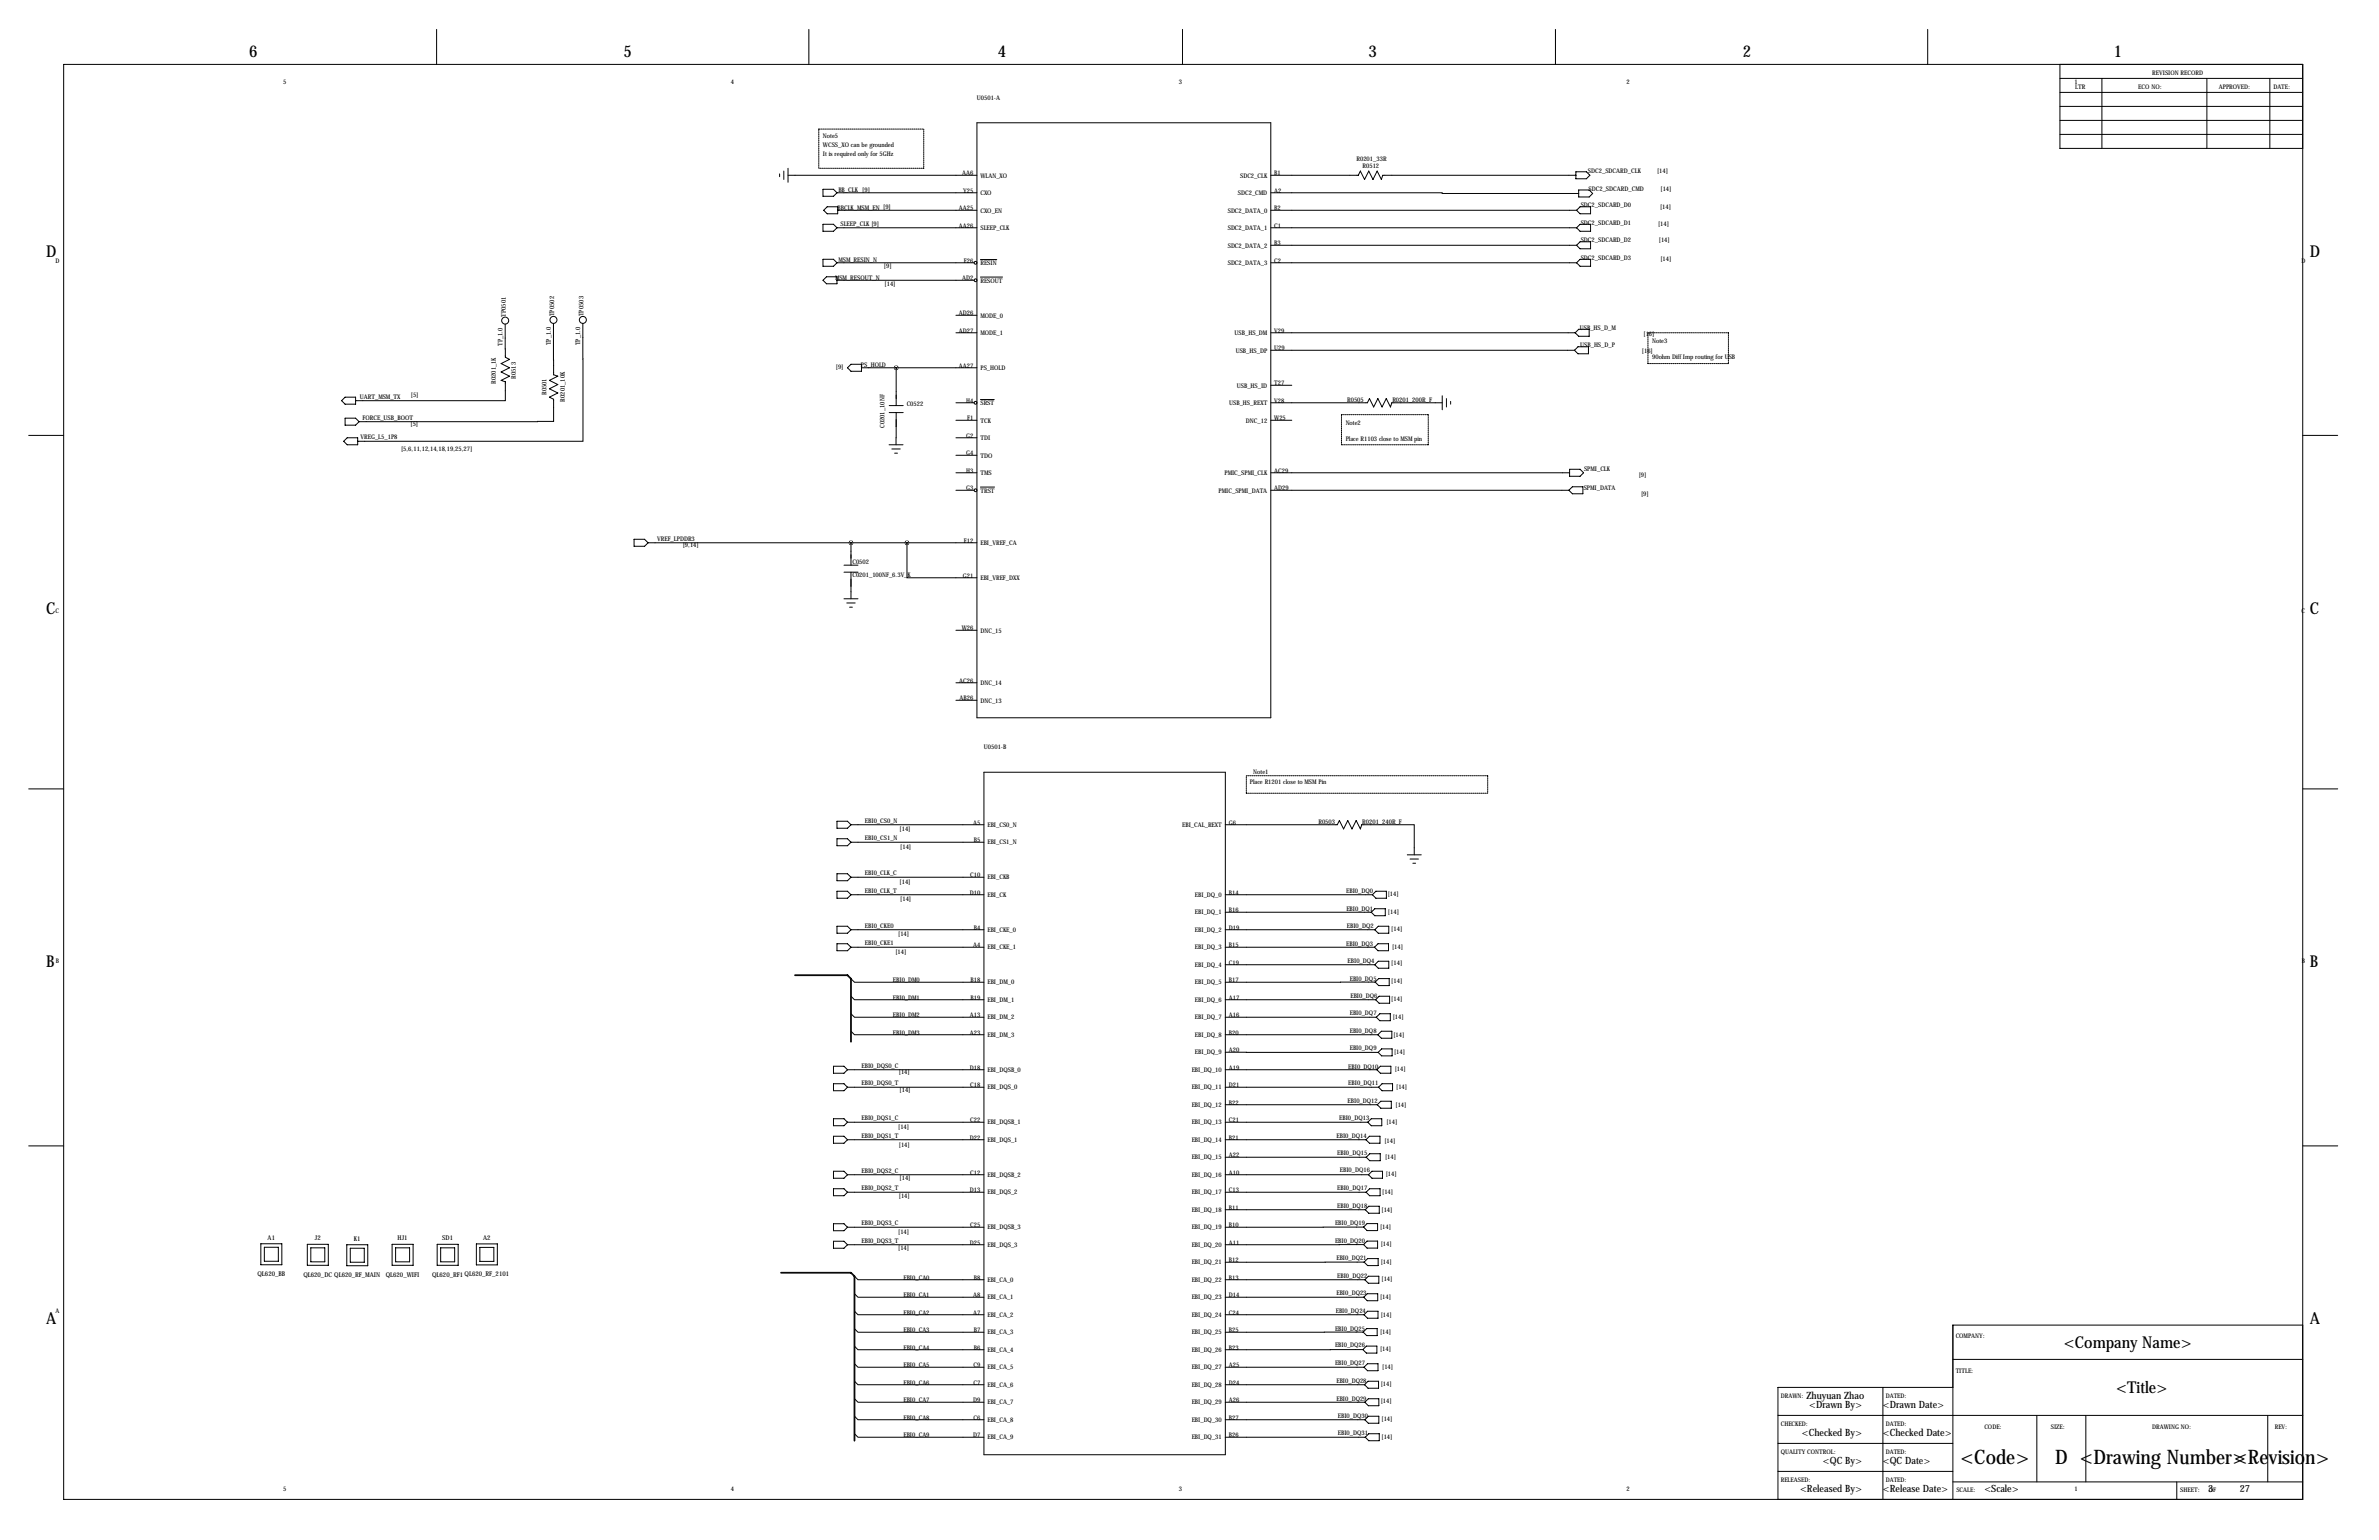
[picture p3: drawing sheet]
<svg xmlns="http://www.w3.org/2000/svg" width="864mm" height="559mm" viewBox="0 0 864 559" stroke-linecap="round" stroke-linejoin="round" font-family="sans-serif">
<defs><g id="words">
<g font-size="7.3">
<text x="711.7" y="531.4">&lt;Code&gt;</text>
<text x="746" y="531.4">D &lt;Drawing Number&gt;</text>
<text x="811" y="531.4">&lt;Revision&gt;</text>
</g>
<g font-size="5.9">
<text x="90.4" y="20.8">6</text>
<text x="226.3" y="20.8">5</text>
<text x="362.2" y="20.8">4</text>
<text x="496.8" y="20.8">3</text>
<text x="632.7" y="20.8">2</text>
<text x="767.3" y="20.8">1</text>
<text x="16.8" y="93.2">D</text>
<text x="838.5" y="93.2">D</text>
<text x="16.8" y="222.8">C</text>
<text x="838.5" y="222.8">C</text>
<text x="16.8" y="351">B</text>
<text x="838.5" y="351">B</text>
<text x="16.8" y="480.6">A</text>
<text x="838.5" y="480.6">A</text>
<text x="749.2" y="489">&lt;Company Name&gt;</text>
<text x="768.2" y="505.5">&lt;Title&gt;</text>
</g>
<g font-size="3.6">
<text x="655.7" y="507.7">Zhuyuan Zhao</text>
<text x="656.8" y="511">&lt;Drawn By&gt;</text>
<text x="683.5" y="511">&lt;Drawn Date&gt;</text>
<text x="654.1" y="521.2">&lt;Checked By&gt;</text>
<text x="683.5" y="521.2">&lt;Checked Date&gt;</text>
<text x="661.8" y="531.4">&lt;QC By&gt;</text>
<text x="683.5" y="531.4">&lt;QC Date&gt;</text>
<text x="653.5" y="541.5">&lt;Released By&gt;</text>
<text x="683.5" y="541.5">&lt;Release Date&gt;</text>
<text x="720.3" y="541.5">&lt;Scale&gt;</text>
<text x="801.6" y="541.5">3</text>
<text x="813.1" y="541.5">27</text>
</g>
<g font-size="2.4">
<text x="97.1" y="449.8">A1</text>
<text x="114.3" y="450">J2</text>
<text x="144.3" y="450">HJ1</text>
<text x="160.5" y="450">SD1</text>
<text x="175.4" y="449.8">A2</text>
<text x="128.5" y="450.1">K1</text>
<text x="93.5" y="463.1">QL620_BB</text>
<text x="110.1" y="463.3">QL620_DC QL620_RF_MAIN</text>
<text x="140" y="463.3">QL620_WIFI</text>
<text x="156.9" y="463.3">QL620_RF1 QL620_RF_2101</text>
</g>
<g font-size="2.3">
<text x="781.3" y="27.2">REVISION RECORD</text>
<text x="102.8" y="30.5">5</text>
<text x="265.3" y="30.5">4</text>
<text x="427.9" y="30.5">3</text>
<text x="590.5" y="30.5">2</text>
<text x="753" y="30.5">1</text>
<text x="753.4" y="32.3">LTR</text>
<text x="776.2" y="32.3">ECO NO:</text>
<text x="805.4" y="32.3">APPROVED:</text>
<text x="825.2" y="32.3">DATE:</text>
<text x="354.6" y="36.2">U0501-A</text>
<text x="298.8" y="50.1">Note5</text>
<text x="298.8" y="53.4">WCSS_XO can be grounded</text>
<text x="298.8" y="56.7">It is required only for 5GHz</text>
<text x="492.4" y="58.5">R0201_33R</text>
<text x="349.3" y="63.6">AA6</text>
<text x="355.9" y="64.4">WLAN_XO</text>
<text x="450.2" y="64.4">SDC2_CLK</text>
<text x="462.6" y="63.6">B1</text>
<text x="494.6" y="61.1">R0512</text>
<text x="576.4" y="62.8">SDC2_SDCARD_CLK</text>
<text x="601.5" y="62.7">[14]</text>
<text x="304.3" y="69.7">BB_CLK [9]</text>
<text x="349.7" y="70">Y25</text>
<text x="355.9" y="70.8">CXO</text>
<text x="449.4" y="70.8">SDC2_CMD</text>
<text x="462.6" y="70">A2</text>
<text x="576.7" y="69.4">SDC2_SDCARD_CMD</text>
<text x="602.8" y="69.3">[14]</text>
<text x="304" y="76">BBCLK_MSM_EN [9]</text>
<text x="348.1" y="76.3">AA25</text>
<text x="355.9" y="77.1">CXO_EN</text>
<text x="445.7" y="77.1">SDC2_DATA_0</text>
<text x="462.6" y="76.3">B2</text>
<text x="573.8" y="75.3">SDC2_SDCARD_D0</text>
<text x="602.6" y="75.9">[14]</text>
<text x="305.1" y="81.9">SLEEP_CLK [9]</text>
<text x="348.1" y="82.7">AA26</text>
<text x="355.9" y="83.5">SLEEP_CLK</text>
<text x="445.7" y="83.5">SDC2_DATA_1</text>
<text x="462.6" y="82.7">C1</text>
<text x="573.8" y="81.6">SDC2_SDCARD_D1</text>
<text x="601.9" y="82">[14]</text>
<text x="445.7" y="89.8">SDC2_DATA_2</text>
<text x="462.6" y="89">B3</text>
<text x="573.8" y="88">SDC2_SDCARD_D2</text>
<text x="602.2" y="87.8">[14]</text>
<text x="20.1" y="95.3">D</text>
<text x="304.3" y="95.1">MSM_RESIN_N</text>
<text x="349.9" y="95.4">F26</text>
<text x="462.6" y="95.4">C2</text>
<text x="573.8" y="94.3">SDC2_SDCARD_D3</text>
<text x="602.7" y="94.7">[14]</text>
<text x="835.4" y="95.3">D</text>
<text x="303.1" y="101.4">MSM_RESOUT_N</text>
<text x="320.9" y="97.2">[9]</text>
<text x="349.3" y="101.7">AD2</text>
<text x="355.9" y="96.2">RESIN</text>
<text x="445.7" y="96.2">SDC2_DATA_3</text>
<text x="321.1" y="103.8">[14]</text>
<text x="355.9" y="102.5">RESOUT</text>
<text x="183.6" y="115" transform="rotate(-90 183.6 115)">TP0501</text>
<text x="201.2" y="114.7" transform="rotate(-90 201.2 114.7)">TP0502</text>
<text x="211.8" y="114.7" transform="rotate(-90 211.8 114.7)">TP0503</text>
<text x="348.1" y="114.4">AD26</text>
<text x="355.9" y="115.2">MODE_0</text>
<text x="573.5" y="119.7">USB_HS_D_M</text>
<text x="182.4" y="125.5" transform="rotate(-90 182.4 125.5)">TP_1.0</text>
<text x="199.9" y="125.3" transform="rotate(-90 199.9 125.3)">TP_1.0</text>
<text x="210.6" y="125.3" transform="rotate(-90 210.6 125.3)">TP_1.0</text>
<text x="348.1" y="120.8">AD27</text>
<text x="355.9" y="121.6">MODE_1</text>
<text x="448.2" y="121.6">USB_HS_DM</text>
<text x="462.6" y="120.8">V29</text>
<text x="596.6" y="121.9">[16]</text>
<text x="599.7" y="124.6">Note3</text>
<text x="448.6" y="127.9">USB_HS_DP</text>
<text x="462.6" y="127.1">U29</text>
<text x="573.6" y="126.1">USB_HS_D_P</text>
<text x="596" y="128.2">[16]</text>
<text x="599.7" y="130.4">90ohm Diff Imp routing for USB</text>
<text x="187.3" y="137.4" transform="rotate(-90 187.3 137.4)">R0513</text>
<text x="303.4" y="134">[9]</text>
<text x="312.5" y="133.2">PS_HOLD</text>
<text x="348.1" y="133.5">AA27</text>
<text x="355.9" y="134.3">PS_HOLD</text>
<text x="180" y="139.3" transform="rotate(-90 180 139.3)">R0201_1K</text>
<text x="198.4" y="143.3" transform="rotate(-90 198.4 143.3)">R0501</text>
<text x="449" y="140.6">USB_HS_ID</text>
<text x="462.6" y="139.8">T27</text>
<text x="130.6" y="144.9">UART_MSM_TX</text>
<text x="149.1" y="144.2">[5]</text>
<text x="205" y="145.7" transform="rotate(-90 205 145.7)">R0201_10K</text>
<text x="329.1" y="147.4">C0522</text>
<text x="350.7" y="146.2">H4</text>
<text x="355.9" y="147">SRST</text>
<text x="446.2" y="147">USB_HS_REXT</text>
<text x="462.6" y="146.2">V28</text>
<text x="489" y="145.9">R0505</text>
<text x="505.4" y="145.9">R0201_200R_F</text>
<text x="131.6" y="152.5">FORCE_USB_BOOT</text>
<text x="149" y="154.6">[5]</text>
<text x="321.1" y="155.3" transform="rotate(-90 321.1 155.3)">C0201_10NF</text>
<text x="351.1" y="152.5">F1</text>
<text x="355.9" y="153.3">TCK</text>
<text x="452.3" y="153.3">DNC_12</text>
<text x="462.6" y="152.5">W25</text>
<text x="488.5" y="154.3">Note2</text>
<text x="130.9" y="159.4">VREG_L5_1P8</text>
<text x="350.7" y="158.9">G2</text>
<text x="355.9" y="159.7">TDI</text>
<text x="488.5" y="160.1">Place R1103 close to MSM pin</text>
<text x="145.6" y="163.8">[5,6,11,12,14,18,19,25,27]</text>
<text x="350.7" y="165.2">G4</text>
<text x="355.9" y="166">TDO</text>
<text x="350.7" y="171.6">H3</text>
<text x="355.9" y="172.4">TMS</text>
<text x="444.5" y="172.4">PMIC_SPMI_CLK</text>
<text x="462.6" y="171.6">AC29</text>
<text x="575" y="170.8">SPMI_CLK</text>
<text x="594.9" y="172.9">[9]</text>
<text x="350.7" y="177.9">G3</text>
<text x="355.9" y="178.7">TRST</text>
<text x="442.4" y="178.7">PMIC_SPMI_DATA</text>
<text x="462.6" y="177.9">AD29</text>
<text x="574.9" y="177.7">SPMI_DATA</text>
<text x="595.7" y="179.8">[9]</text>
<text x="238.6" y="196.2">VREF_LPDDR3</text>
<text x="349.9" y="197">F12</text>
<text x="355.9" y="197.8">EBI_VREF_CA</text>
<text x="247.8" y="198.3">[9,14]</text>
<text x="309.4" y="204.6">C0502</text>
<text x="309.4" y="209.5">C0201_100NF_6.3V_K</text>
<text x="349.5" y="209.7">G21</text>
<text x="355.9" y="210.5">EBI_VREF_DXX</text>
<text x="20.2" y="222.3">C</text>
<text x="835.5" y="222.3">C</text>
<text x="349.1" y="228.7">W26</text>
<text x="355.9" y="229.5">DNC_15</text>
<text x="348.2" y="247.8">AC26</text>
<text x="355.9" y="248.6">DNC_14</text>
<text x="348.4" y="254.1">AB26</text>
<text x="355.9" y="254.9">DNC_13</text>
<text x="357.2" y="271.8">U0501-B</text>
<text x="455" y="280.7">Note1</text>
<text x="453.7" y="284.5">Place R1201 close to MSM Pin</text>
<text x="314" y="298.5">EBI0_CS0_N</text>
<text x="353.3" y="299.3">A5</text>
<text x="446.1" y="299.3">G6</text>
<text x="478.6" y="299">R0503</text>
<text x="494.5" y="299">R0201_240R_F</text>
<text x="314" y="304.9">EBI0_CS1_N</text>
<text x="326.5" y="301.6">[14]</text>
<text x="353.5" y="305.6">B5</text>
<text x="358.4" y="300.1">EBI_CS0_N</text>
<text x="429.2" y="300.1">EBI_CAL_REXT</text>
<text x="326.8" y="308.2">[14]</text>
<text x="358.4" y="306.4">EBI_CS1_N</text>
<text x="314" y="317.6">EBI0_CLK_C</text>
<text x="314" y="323.9">EBI0_CLK_T</text>
<text x="326.5" y="320.7">[14]</text>
<text x="352.2" y="318.3">C10</text>
<text x="358.4" y="319.1">EBI_CKB</text>
<text x="326.8" y="327">[14]</text>
<text x="352.1" y="324.7">D10</text>
<text x="358.4" y="325.5">EBI_CK</text>
<text x="433.8" y="325.5">EBI_DQ_0</text>
<text x="446.1" y="324.7">B14</text>
<text x="488.7" y="324.1">EBI0_DQ0</text>
<text x="503.8" y="325.2">[14]</text>
<text x="433.8" y="331.8">EBI_DQ_1</text>
<text x="446.1" y="331">B16</text>
<text x="488.7" y="330.4">EBI0_DQ1</text>
<text x="503.8" y="331.7">[14]</text>
<text x="314" y="336.6">EBI0_CKE0</text>
<text x="326" y="339.5">[14]</text>
<text x="353.5" y="337.4">B4</text>
<text x="358.4" y="338.2">EBI_CKE_0</text>
<text x="433.8" y="338.2">EBI_DQ_2</text>
<text x="446.1" y="337.4">D19</text>
<text x="488.9" y="336.8">EBI0_DQ2</text>
<text x="505.1" y="337.9">[14]</text>
<text x="314" y="343">EBI0_CKE1</text>
<text x="325" y="346.3">[14]</text>
<text x="353.3" y="343.7">A4</text>
<text x="358.4" y="344.5">EBI_CKE_1</text>
<text x="433.8" y="344.5">EBI_DQ_3</text>
<text x="446.1" y="343.7">B15</text>
<text x="488.7" y="343.2">EBI0_DQ3</text>
<text x="505.3" y="344.2">[14]</text>
<text x="20.2" y="349.3">B</text>
<text x="433.8" y="350.9">EBI_DQ_4</text>
<text x="446.1" y="350.1">C19</text>
<text x="489.2" y="349.3">EBI0_DQ4</text>
<text x="505.1" y="350.3">[14]</text>
<text x="835.6" y="349.3">B</text>
<text x="324.2" y="356.4">EBI0_DM0</text>
<text x="352.3" y="356.4">B18</text>
<text x="358.4" y="357.2">EBI_DM_0</text>
<text x="433.8" y="357.2">EBI_DQ_5</text>
<text x="446.1" y="356.4">B17</text>
<text x="490" y="355.9">EBI0_DQ5</text>
<text x="505.1" y="356.7">[14]</text>
<text x="324.2" y="362.8">EBI0_DM1</text>
<text x="352.3" y="362.8">B19</text>
<text x="358.4" y="363.6">EBI_DM_1</text>
<text x="433.8" y="363.6">EBI_DQ_6</text>
<text x="446.1" y="362.8">A17</text>
<text x="490.2" y="362">EBI0_DQ6</text>
<text x="505.1" y="363.3">[14]</text>
<text x="324.2" y="369.1">EBI0_DM2</text>
<text x="352.1" y="369.1">A13</text>
<text x="358.4" y="369.9">EBI_DM_2</text>
<text x="433.8" y="369.9">EBI_DQ_7</text>
<text x="446.1" y="369.1">A16</text>
<text x="490" y="368.3">EBI0_DQ7</text>
<text x="505.6" y="369.6">[14]</text>
<text x="324.2" y="375.5">EBI0_DM3</text>
<text x="352.1" y="375.5">A23</text>
<text x="358.4" y="376.3">EBI_DM_3</text>
<text x="433.8" y="376.3">EBI_DQ_8</text>
<text x="446.1" y="375.5">B20</text>
<text x="490" y="374.9">EBI0_DQ8</text>
<text x="505.8" y="376.2">[14]</text>
<text x="433.8" y="382.6">EBI_DQ_9</text>
<text x="446.1" y="381.8">A20</text>
<text x="490" y="381">EBI0_DQ9</text>
<text x="506.1" y="382.3">[14]</text>
<text x="312.7" y="387.4">EBI0_DQS0_C</text>
<text x="326.3" y="389.8">[14]</text>
<text x="352.1" y="388.2">D18</text>
<text x="358.4" y="389">EBI_DQSB_0</text>
<text x="432.6" y="389">EBI_DQ_10</text>
<text x="446.1" y="388.2">A19</text>
<text x="489.5" y="387.9">EBI0_DQ10</text>
<text x="506.3" y="388.7">[14]</text>
<text x="312.7" y="393.8">EBI0_DQS0_T</text>
<text x="352.2" y="394.5">C18</text>
<text x="358.4" y="395.3">EBI_DQS_0</text>
<text x="432.6" y="395.3">EBI_DQ_11</text>
<text x="446.1" y="394.5">D21</text>
<text x="489.5" y="393.7">EBI0_DQ11</text>
<text x="506.8" y="395">[14]</text>
<text x="326.5" y="396.4">[14]</text>
<text x="432.6" y="401.7">EBI_DQ_12</text>
<text x="446.1" y="400.9">B22</text>
<text x="489.2" y="400.1">EBI0_DQ12</text>
<text x="506.6" y="401.6">[14]</text>
<text x="312.7" y="406.5">EBI0_DQS1_C</text>
<text x="352.2" y="407.2">C22</text>
<text x="446.1" y="407.2">C21</text>
<text x="486.2" y="406.4">EBI0_DQ13</text>
<text x="503.3" y="408">[14]</text>
<text x="312.7" y="412.8">EBI0_DQS1_T</text>
<text x="326" y="409.6">[14]</text>
<text x="352.1" y="413.6">D22</text>
<text x="358.4" y="408">EBI_DQSB_1</text>
<text x="432.6" y="408">EBI_DQ_13</text>
<text x="446.1" y="413.6">B21</text>
<text x="485.2" y="413.1">EBI0_DQ14</text>
<text x="326.3" y="416.2">[14]</text>
<text x="358.4" y="414.4">EBI_DQS_1</text>
<text x="432.6" y="414.4">EBI_DQ_14</text>
<text x="446.1" y="419.9">A22</text>
<text x="485.4" y="419.1">EBI0_DQ15</text>
<text x="502.6" y="414.6">[14]</text>
<text x="312.7" y="425.5">EBI0_DQS2_C</text>
<text x="432.6" y="420.7">EBI_DQ_15</text>
<text x="486.4" y="425.2">EBI0_DQ16</text>
<text x="502.8" y="420.7">[14]</text>
<text x="312.7" y="431.9">EBI0_DQS2_T</text>
<text x="326.5" y="428.1">[14]</text>
<text x="352.2" y="426.3">C12</text>
<text x="358.4" y="427.1">EBI_DQSB_2</text>
<text x="432.6" y="427.1">EBI_DQ_16</text>
<text x="446.1" y="426.3">A10</text>
<text x="485.4" y="431.8">EBI0_DQ17</text>
<text x="503" y="426.8">[14]</text>
<text x="326.3" y="434.7">[14]</text>
<text x="352.1" y="432.6">D13</text>
<text x="358.4" y="433.4">EBI_DQS_2</text>
<text x="432.6" y="433.4">EBI_DQ_17</text>
<text x="446.1" y="432.6">C13</text>
<text x="501.8" y="433.4">[14]</text>
<text x="432.6" y="439.8">EBI_DQ_18</text>
<text x="446.1" y="439">B11</text>
<text x="485.4" y="438.4">EBI0_DQ18</text>
<text x="501.5" y="439.7">[14]</text>
<text x="312.7" y="444.6">EBI0_DQS3_C</text>
<text x="326" y="447.7">[14]</text>
<text x="352.2" y="445.3">C25</text>
<text x="358.4" y="446.1">EBI_DQSB_3</text>
<text x="432.6" y="446.1">EBI_DQ_19</text>
<text x="446.1" y="445.3">B10</text>
<text x="484.6" y="444.5">EBI0_DQ19</text>
<text x="501" y="445.8">[14]</text>
<text x="312.7" y="450.9">EBI0_DQS3_T</text>
<text x="326" y="453.5">[14]</text>
<text x="352.1" y="451.7">D25</text>
<text x="358.4" y="452.5">EBI_DQS_3</text>
<text x="432.6" y="452.5">EBI_DQ_20</text>
<text x="446.1" y="451.7">A11</text>
<text x="484.6" y="450.9">EBI0_DQ20</text>
<text x="501.3" y="452.2">[14]</text>
<text x="432.6" y="458.8">EBI_DQ_21</text>
<text x="446.1" y="458">B12</text>
<text x="485.1" y="457.2">EBI0_DQ21</text>
<text x="501.3" y="458.5">[14]</text>
<text x="328" y="464.4">EBI0_CA0</text>
<text x="353.5" y="464.4">B8</text>
<text x="358.4" y="465.2">EBI_CA_0</text>
<text x="432.6" y="465.2">EBI_DQ_22</text>
<text x="446.1" y="464.4">B13</text>
<text x="485.4" y="463.8">EBI0_DQ22</text>
<text x="501.5" y="464.9">[14]</text>
<text x="328" y="470.7">EBI0_CA1</text>
<text x="353.3" y="470.7">A8</text>
<text x="358.4" y="471.5">EBI_CA_1</text>
<text x="432.6" y="471.5">EBI_DQ_23</text>
<text x="446.1" y="470.7">D14</text>
<text x="485.1" y="469.9">EBI0_DQ23</text>
<text x="501" y="471.2">[14]</text>
<text x="20.1" y="476.3">A</text>
<text x="328" y="477.1">EBI0_CA2</text>
<text x="353.3" y="477.1">A7</text>
<text x="358.4" y="477.9">EBI_CA_2</text>
<text x="432.6" y="477.9">EBI_DQ_24</text>
<text x="446.1" y="477.1">C24</text>
<text x="484.9" y="476.3">EBI0_DQ24</text>
<text x="501.3" y="477.8">[14]</text>
<text x="328" y="483.4">EBI0_CA3</text>
<text x="353.5" y="483.4">B7</text>
<text x="358.4" y="484.2">EBI_CA_3</text>
<text x="432.6" y="484.2">EBI_DQ_25</text>
<text x="446.1" y="483.4">B25</text>
<text x="484.6" y="482.9">EBI0_DQ25</text>
<text x="501" y="484.2">[14]</text>
<text x="709.9" y="485.6">COMPANY:</text>
<text x="328" y="489.8">EBI0_CA4</text>
<text x="353.5" y="489.8">B6</text>
<text x="358.4" y="490.6">EBI_CA_4</text>
<text x="432.6" y="490.6">EBI_DQ_26</text>
<text x="446.1" y="489.8">B23</text>
<text x="484.6" y="488.7">EBI0_DQ26</text>
<text x="501" y="490.3">[14]</text>
<text x="328" y="496.1">EBI0_CA5</text>
<text x="353.4" y="496.1">C9</text>
<text x="358.4" y="496.9">EBI_CA_5</text>
<text x="432.6" y="496.9">EBI_DQ_27</text>
<text x="446.1" y="496.1">A25</text>
<text x="484.6" y="495.3">EBI0_DQ27</text>
<text x="501.8" y="496.9">[14]</text>
<text x="328" y="502.5">EBI0_CA6</text>
<text x="353.4" y="502.5">C7</text>
<text x="358.4" y="503.3">EBI_CA_6</text>
<text x="432.6" y="503.3">EBI_DQ_28</text>
<text x="446.1" y="502.5">D24</text>
<text x="485.1" y="501.9">EBI0_DQ28</text>
<text x="501.3" y="503">[14]</text>
<text x="709.9" y="498.3">TITLE:</text>
<text x="328" y="508.8">EBI0_CA7</text>
<text x="353.3" y="508.8">D9</text>
<text x="358.4" y="509.6">EBI_CA_7</text>
<text x="432.6" y="509.6">EBI_DQ_29</text>
<text x="446.1" y="508.8">A26</text>
<text x="485.1" y="508.3">EBI0_DQ29</text>
<text x="501.3" y="509.1">[14]</text>
<text x="646.4" y="507.2">DRAWN:</text>
<text x="684.5" y="507.2">DATED:</text>
<text x="328" y="515.2">EBI0_CA8</text>
<text x="353.4" y="515.2">C6</text>
<text x="358.4" y="516">EBI_CA_8</text>
<text x="432.6" y="516">EBI_DQ_30</text>
<text x="446.1" y="515.2">B27</text>
<text x="485.6" y="514.4">EBI0_DQ30</text>
<text x="501.5" y="515.7">[14]</text>
<text x="328" y="521.5">EBI0_CA9</text>
<text x="353.3" y="521.5">D7</text>
<text x="446.1" y="521.5">B26</text>
<text x="485.6" y="520.7">EBI0_DQ31</text>
<text x="646.4" y="517.4">CHECKED:</text>
<text x="684.5" y="517.4">DATED:</text>
<text x="720.3" y="518.7">CODE:</text>
<text x="744.5" y="518.7">SIZE:</text>
<text x="781.3" y="518.7">DRAWING NO:</text>
<text x="825.8" y="518.7">REV:</text>
<text x="358.4" y="522.3">EBI_CA_9</text>
<text x="432.6" y="522.3">EBI_DQ_31</text>
<text x="501.5" y="522.3">[14]</text>
<text x="646.4" y="527.6">QUALITY CONTROL:</text>
<text x="684.5" y="527.6">DATED:</text>
<text x="646.4" y="537.7">RELEASED:</text>
<text x="684.5" y="537.7">DATED:</text>
<text x="102.8" y="541.1">5</text>
<text x="265.3" y="541.1">4</text>
<text x="427.9" y="541.1">3</text>
<text x="590.5" y="541.1">2</text>
<text x="710.2" y="541.5">SCALE:</text>
<text x="753" y="541.1">1</text>
<text x="791.5" y="541.5">SHEET:</text>
<text x="801.9" y="541.5">OF</text>
</g>
</g></defs>
<g fill="none" stroke="#000" stroke-width=".36" stroke-dasharray=".4 .4">
<path d="M297.2 46.8h38.1M335.3 46.8v14.3M297.2 61.1v-14.3M335.3 61.1h-38.1M598.2 131.9v-11.1M598.2 120.8h29.2M627.4 120.8v11.1M627.4 131.9h-29.2M487 150.5h31.5M518.5 150.5v10.9M487 161.4v-10.9M518.5 161.4h-31.5"/>
<path d="M452.4 287.8v-6.3M452.4 281.5h87.7M540.1 281.5v6.3M540.1 287.8h-87.7"/>
</g>
<g fill="none" stroke="#000" stroke-width=".36">
<path d="M158.5 10.7v12.7M293.6 10.7v12.7M429.3 10.7v12.7M564.6 10.7v12.7M699.8 10.7v12.7M23.1 23.4h812.8v520.7h-812.8zM747.8 23.4v30.4h88.1M747.8 38.6h88.1M747.8 33.5h88.1M747.8 28.4h88.1M763 28.4v25.4M801.1 28.4v25.4"/>
<path d="M824 28.4v25.4M354.6 44.6h106.7v215.9h-106.7zM747.8 48.8h88.1M747.8 43.7h88.1M283 63.1v1M284.5 62.1v3M286.1 63.6h68.5M286.1 61.1v5M298.8 68.7h3.8l1.2 1.3-1.2 1.2h-3.8zM299 76.3l1.3-1.3h3.8v2.6h-3.8zM303.8 70h50.8M304.1 76.3h50.5"/>
<path d="M461.3 70l111.8 .2M461.3 63.6h31.8l.7-1.5 1.6 3 1.5-3 1.5 3 1.5-3 1.5 3 .6-1.5h70.1M461.3 76.3h111M572.1 62.3h3.8l1.2 1.3-1.2 1.3h-3.8zM572.3 76.3l1.3-1.3h3.8v2.6h-3.8zM573.1 68.9h3.8l1.3 1.3-1.3 1.3h-3.8zM298.8 94.1h3.8l1.2 1.3-1.2 1.2h-3.8zM298.8 81.4h3.8l1.2 1.3-1.2 1.2h-3.8zM303.8 95.4h49.8M303.8 82.7h50.8M355.9 94.2h5.9M461.3 95.4h111"/>
<path d="M461.3 82.7h111M461.3 89h111M572.3 95.4l1.3-1.3h3.8v2.5h-3.8zM572.3 82.7l1.3-1.3h3.8v2.5h-3.8zM572.3 89l1.3-1.3h3.8v2.6h-3.8zM183.4 117.6v12l1.6 .8-3.1 1.5 3.1 1.6-3.1 1.5 3.1 1.5-3.1 1.5 1.5 .5v6.9h-54.3M200.9 117.3l.1 18.7 1.5 .5-3.1 1.5 3.1 1.5-3.1 1.6 3.1 1.5-3.1 1.5 1.6 .8v8l-70.6 .1M211.6 117.3v42.8h-81.8M298.8 101.7l1.2-1.3h3.8v2.6h-3.8zM303.8 101.7h49.8M347 114.4h7.6M355.9 100.5h8"/>
<path d="M573.1 119.5h3.8v2.5h-3.8l-1.3-1.2zM307.6 133.5l1.3-1.3h3.8v2.5h-3.8zM312.7 133.5h41.9M325.3 133.5v13.7M347 120.8h7.6M461.3 120.8h110.5M461.3 139.8h7.6M461.3 127.1h110.3M572.8 125.8h3.8v2.6h-3.8l-1.2-1.3zM10.4 158h12.7M125.3 151.7h3.8l1.3 1.3-1.3 1.3h-3.8zM125.3 144.1h3.8v2.6h-3.8l-1.3-1.3z"/>
<path d="M322.8 147.2h5.1M322.8 149.7h5.1M325.3 149.7v11.7M347 152.5h7.6M347 146.2h6.6M347 158.9h7.6M355.9 145h5M461.3 152.5h7.6M461.3 146.2h35.1l.7-1.6 1.6 3.1 1.5-3.1 1.5 3.1 1.5-3.1 1.5 3.1 .6-1.5h18.2M523.5 143.6v5.1M525.1 144.6v3.1M526.6 145.6v1.1"/>
<path d="M835.9 158h12.7M124.8 160.1l1.2-1.2h3.8v2.5h-3.8zM322.7 161.4h5.1M323.7 162.9h3.1M324.8 164.4h1M347 171.6h7.6M347 177.9h6.6M347 165.2h7.6M355.9 176.7h5.1M461.3 171.6h108.5M461.3 177.9h108.2M569.8 170.3h3.8l1.3 1.3-1.3 1.2h-3.8z"/>
<path d="M570.8 176.6h3.8v2.6h-3.8l-1.3-1.3zM230.2 195.7h3.8l1.3 1.3-1.3 1.2h-3.8zM235.3 197h119.3M308.9 197v8.1M329.2 197v12.7h25.4M306.4 205.1h5.1M306.4 207.6h5.1M306.4 217.3h5.1M307.4 218.8h3M308.9 207.6v9.7M308.4 220.3h1M347 228.7h7.6"/>
<path d="M347 254.1h7.6M347 247.8h7.6M10.4 286.3h12.7M303.8 298h3.8l1.3 1.3-1.3 1.2h-3.8zM308.9 299.3h48.3M357.2 280.2h87.6v247.7h-87.6zM444.8 299.3h40.6l.8-1.6 1.5 3.1 1.6-3.1 1.5 3.1 1.5-3.1 1.5 3.1 .5-1.5h19.1v10.9M835.9 286.3h12.7M303.8 304.3h3.8l1.3 1.3-1.3 1.3h-3.8zM303.8 317h3.8l1.3 1.3-1.3 1.3h-3.8zM308.9 305.6h48.3M308.9 318.3h48.3"/>
<path d="M510.8 310.2h5.1M511.9 311.7h3M512.9 313.2h1M303.8 323.4h3.8l1.3 1.3-1.3 1.2h-3.8zM303.8 336.1h3.8l1.3 1.3-1.3 1.2h-3.8zM308.9 337.4h48.3M308.9 324.7h48.3M444.8 337.4h54.3M444.8 331h53M444.8 324.7h53.4M499.1 329.7h3.8v2.6h-3.8l-1.3-1.3zM499.5 323.4h3.8v2.5h-3.8l-1.3-1.2z"/>
<path d="M500.3 336.1h3.8v2.5h-3.8l-1.2-1.2zM303.8 342.4h3.8l1.3 1.3-1.3 1.3h-3.8zM308.9 355.1l1.3 1.3h47M308.9 343.7h48.3M444.8 343.7h54.2M444.8 350.1h54.3M499.2 356.4h-54.4M500.2 342.4h3.8v2.6h-3.8l-1.2-1.3zM500.3 348.8h3.8v2.5h-3.8l-1.2-1.2zM500.5 355.1h3.8v2.5h-3.8l-1.3-1.2zM308.9 374.2l1.3 1.3h47M308.9 367.8l1.3 1.3h47"/>
<path d="M308.9 361.5l1.3 1.3h47M444.8 375.5h55.4M444.8 369.1h54.8M444.8 362.8h54.6M500.6 361.5h3.8v2.5h-3.8l-1.2-1.2zM500.9 367.8h3.8v2.6h-3.8l-1.3-1.3zM501.4 374.2h3.9v2.5h-3.9l-1.2-1.2zM302.6 393.2h3.8l1.2 1.3-1.2 1.3h-3.8zM302.6 386.9h3.8l1.2 1.3-1.2 1.2h-3.8zM307.6 394.5h49.6M307.6 388.2h49.6M444.8 381.8l55.5 .1"/>
<path d="M444.8 394.5h55.6M444.8 388.2h55M500.4 394.5l1.3-1.3h3.8v2.6h-3.8zM501.1 386.9h3.8v2.5h-3.8l-1.3-1.2zM501.2 399.6h3.9v2.5h-3.9l-1.2-1.2zM501.5 380.6h3.9v2.5h-3.9l-1.2-1.2zM10.4 415.8h12.7M302.6 405.9h3.8l1.2 1.3-1.2 1.3h-3.8zM302.6 412.3h3.8l1.2 1.3-1.2 1.2h-3.8zM307.6 413.6h49.6M307.6 407.2h49.6M444.8 419.9h51.2"/>
<path d="M444.8 413.6h51.1M444.8 407.2h51.7M444.8 400.9h55.2M495.9 413.6l1.2-1.3h3.8v2.5h-3.8zM496 419.9l1.2-1.3h3.8v2.6h-3.8zM497.8 405.9h3.8v2.6h-3.8l-1.3-1.3zM835.9 415.8h12.7M302.6 425h3.8l1.2 1.3-1.2 1.2h-3.8zM302.6 431.3h3.8l1.2 1.3-1.2 1.3h-3.8zM307.6 432.6h49.6M307.6 426.3h49.6M444.8 439h50.8"/>
<path d="M444.8 432.6h51.1M444.8 426.3h52M495.6 439l1.3-1.3h3.8v2.5h-3.8zM497.2 431.3h3.8v2.6h-3.8l-1.3-1.3zM498 425h3.9v2.5h-3.9l-1.2-1.2zM94.7 451.3h7.6v7.6h-7.6zM96 452.6h5v5.1h-5zM111.6 451.5h7.6v7.6h-7.6zM112.8 452.8h5.1v5.1h-5.1zM125.9 451.7h7.6v7.6h-7.6zM127.2 452.9h5v5.1h-5zM142.3 451.5h7.7v7.6h-7.7z"/>
<path d="M143.6 452.8h5.1v5.1h-5.1zM158.7 451.5h7.6v7.6h-7.6zM160 452.8h5v5.1h-5zM172.9 451.4h7.6v7.6h-7.6zM174.2 452.6h5.1v5.1h-5.1zM302.6 450.4h3.8l1.2 1.3-1.2 1.2h-3.8zM302.6 444h3.8l1.2 1.3-1.2 1.3h-3.8zM307.6 451.7h49.6M307.6 445.3h49.6M495 451.6l-50.2 .1M495 445.3h-50.2M495.2 458h-50.4"/>
<path d="M496.3 450.3h3.8v2.6h-3.8l-1.3-1.3zM496.3 444h3.8v2.5h-3.8l-1.3-1.2zM496.5 456.7h3.8v2.5h-3.8l-1.3-1.2zM310.2 463.1l1.3 1.3h45.7M310.2 469.4l1.3 1.3h45.7M310.2 475.8l1.3 1.3h45.7M444.8 477.1h50.3M444.8 470.7h50.2M444.8 464.4h50.7M495.5 464.4l1.2-1.3h3.8v2.5h-3.8zM496.3 469.4h3.8v2.6h-3.8l-1.3-1.3zM496.4 475.8h3.8v2.5h-3.8l-1.3-1.2z"/>
<path d="M310.2 482.1l1.3 1.3h45.7M310.2 488.5l1.3 1.3h45.7M310.2 494.8l1.3 1.3h45.7M444.8 496.1h50.3M494.7 489.7l-49.9 .1M494.8 483.4h-50M496 488.4h3.8v2.6h-3.8l-1.3-1.3zM496.1 482.1h3.8v2.5h-3.8l-1.3-1.2zM496.4 494.8h3.8v2.6h-3.8l-1.3-1.3zM708.9 493.3h127M835.9 480.8h-127v63.3M310.2 513.9l1.3 1.3h45.7"/>
<path d="M310.2 501.2l1.3 1.3h45.7M310.2 507.5l1.3 1.3h45.7M444.8 515.2h50.7M444.8 508.8h50.7M444.8 502.5h50.6M496.6 501.2h3.8v2.5h-3.8l-1.2-1.2zM496.7 513.9h3.8v2.5h-3.8l-1.2-1.2zM496.7 507.5h3.8v2.6h-3.8l-1.2-1.3zM645.4 513.6h190.5M683.5 503.4v40.7M708.9 503.4h-63.5v40.7M739.4 513.6v24.1"/>
<path d="M757.2 513.6v24.1M823.2 513.6v24.1M310.2 520.2l1.3 1.3h45.7M444.8 521.5h50.8M496.9 520.2h3.8v2.6h-3.8l-1.3-1.3zM645.4 533.9h63.5M645.4 523.7h63.5M708.9 537.7h127M790.2 537.7v6.4"/>
<circle cx="354.1" cy="95.4" r=".51"/>
<circle cx="183.4" cy="116.3" r="1.27"/>
<circle cx="200.9" cy="116.1" r="1.27"/>
<circle cx="211.6" cy="116.1" r="1.27"/>
<circle cx="354.1" cy="101.7" r=".51"/>
<circle cx="354.1" cy="146.2" r=".51"/>
<circle cx="354.1" cy="177.9" r=".51"/>
</g>
<path d="M308.9 197a.05 .05 0 0 0 .1 0 .05 .05 0 0 0-.1 0zM329.2 197a.05 .05 0 0 0 .1 0 .05 .05 0 0 0-.1 0zM325.3 133.5a.05 .05 0 0 0 .1 0 .05 .05 0 0 0-.1 0z" fill="#000" stroke="#000" stroke-width="1.5"/>
<path d="M288.6 353.9h19l1.3 1.2v22.9M283.5 461.8h25.4l1.3 1.3v59.7" fill="none" stroke="#000" stroke-width=".63"/>
<use href="#words"/>
</svg>
